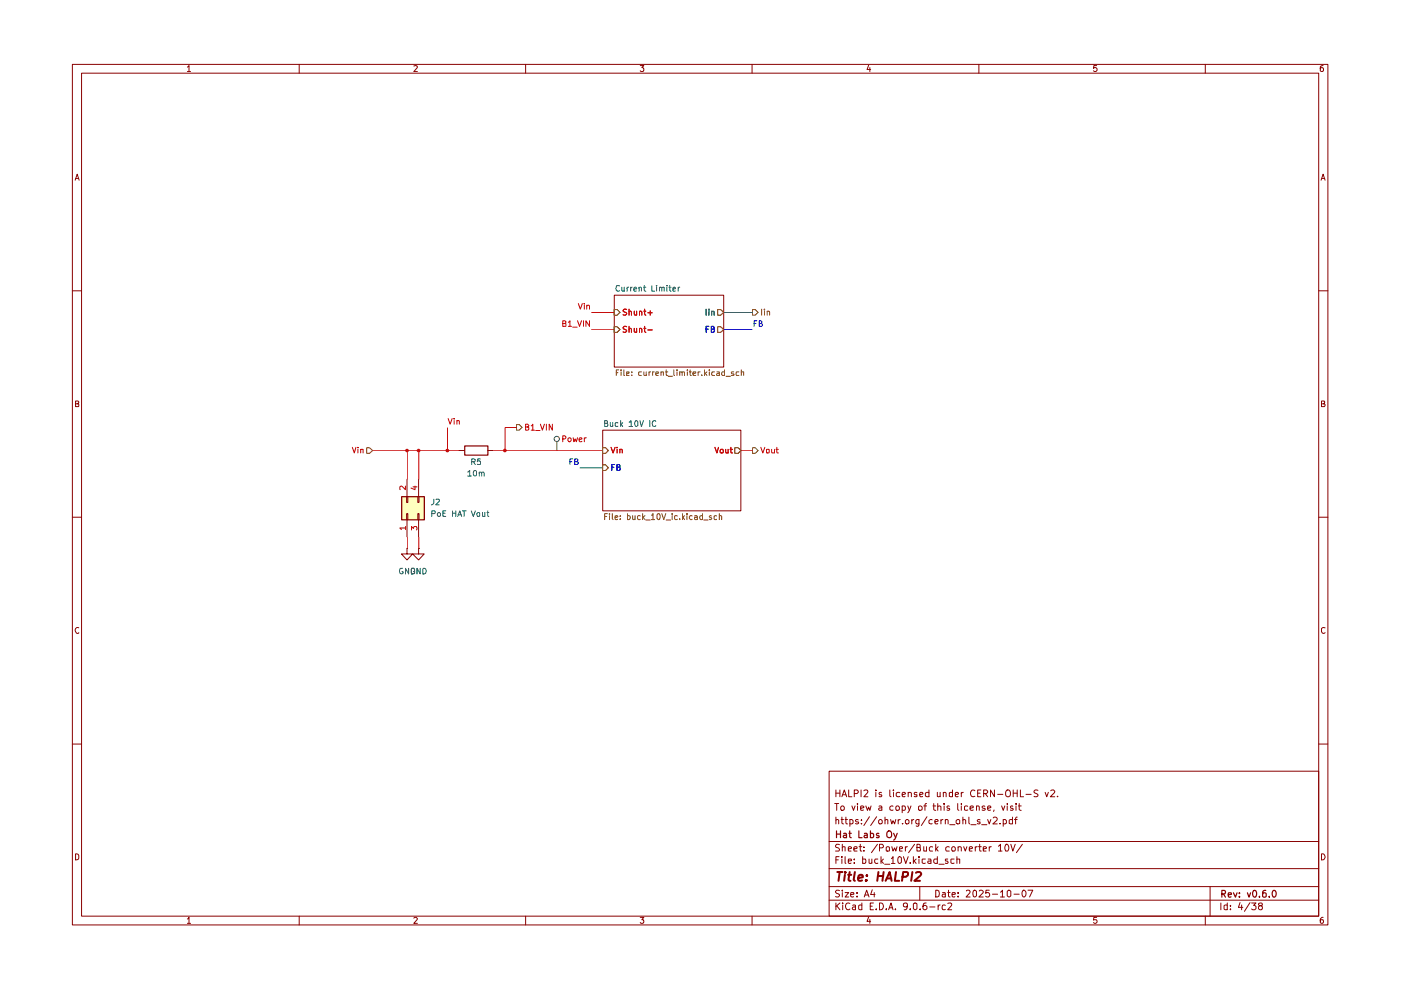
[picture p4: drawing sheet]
<svg xmlns="http://www.w3.org/2000/svg" width="297mm" height="210mm" viewBox="0 0 297 210" stroke-linecap="round" stroke-linejoin="round" font-family="sans-serif">
<g fill="none" stroke="#890000" stroke-width=".21">
<path d="M15.3 13.7h266.2v182.4h-266.2zM17.3 15.5h262.3v178.7h-262.3zM39.7 14.2l.4-.3v1.3M39.7 15.2h.7M63.4 13.7v1.8M87.7 14l.5-.1 .3 .3-.8 1h.8M111.4 13.7v1.8M135.7 13.9h.8l-.4 .4 .4 .3-.1 .5-.5 .1-.2-.2M159.4 13.7v1.8M184.2 13.8l-.4 1h.8M184.4 14.3v.9M207.5 13.7v1.8"/>
<path d="M232.5 13.9h-.6l-.1 .6 .5-.2 .3 .3v.3l-.3 .3-.5-.2M255.5 13.7v1.8M280.5 13.9l-.6 .3v.8l.3 .2 .3-.1v-.7l-.3-.1-.3 .3M15.9 38.2l.5-1.3 .4 1.3M16 37.9h.6M280.1 38.2l.4-1.3 .4 1.3M280.3 37.9h.6M15.3 61.7h2M279.6 61.7h1.9M16 85.6h.4l.3-.2-.2-.4h-.5v1.2h.6l.1-.5-.3-.1M280.2 85.6l.6-.1v-.5h-.6v1.2l.7-.1v-.3l-.3-.2M15.3 109.7h2"/>
<path d="M279.6 109.7h1.9M16.7 133.1a.58 .58 0 0 0-.8 .6 .58 .58 0 0 0 .8 .5v-.1M280.9 133.1a.46 .46 0 0 0-.7 .2v.7l.2 .2 .3 .1 .2-.2M15.3 157.8h2M279.6 157.8h1.9M175.8 163.5h103.8v30.7h-103.8zM175.8 178.4h103.8M177 170.4h.8M177.2 173.9l.2-.1 .4 .1v.8M177.2 167.5v1.4M177.2 173.2v1.5M177.2 168.2h.9"/>
<path d="M177.4 170.4v1.4M178 179.1l-.6-.1-.2 .2v.4l.5 .2 .3 .4-.2 .2h-.7M178.1 167.5v1.4M178.2 171.1l.3-.2h.3l.2 .2-.1 .6h-.6zM178.3 173.8h.5M178.5 173.2v1.3l.3 .2M178.5 168.9l.5-1.4 .5 1.4M178.6 179.7l.2-.2 .4 .1v.8M178.6 179v1.4M178.7 168.5h.6M179.2 173.8h.5M179.3 173.2v1.3l.4 .2"/>
<path d="M179.9 167.5v1.4h.7M180.2 173.8h.4l.3 .2-.1 .6h-.6M180.2 173.8v1.4M180.6 170.9l.4 .9 .3-.9M181.1 168.3h.6l.3-.3v-.3l-.3-.2h-.6v1.4M181.8 170.4v.1M181.8 170.9v.9M182 173.8h-.4l-.2 .2 .2 .3h.4l.1 .2-.3 .2-.4-.1M182.1 179.5h.6M182.4 179v1.3l.1 .1h.2M182.5 171.4l.7-.2-.1-.2h-.6v.7h.6M182.6 167.5v1.4"/>
<path d="M182.6 174.6v.1M182.6 173.8v.1M183.2 179.6v.1M183.2 167.7l.5-.2 .3 .2-.1 .4-.7 .8h.8M183.6 170.9l.3 .9 .3-.7 .2 .7 .3-.9M184.3 173.2l-1.1 1.8M185.7 167.5v.2M185.7 168v.9M185.9 173.2l-1.3 1.8M186 179l-1.2 1.8M186.3 174l.2-.2h.3l.2 .2v.6h-.6zM186.4 171l.4-.1 .2 .1v.8"/>
<path d="M186.5 179.8l.7-.1a.45 .45 0 0 0-.2-.7h-.5v1.4M186.9 168.1l-.4-.1-.1 .3 .1 .2h.4l.1 .3-.2 .1-.4-.1M187 171.2l-.7 .3 .2 .3 .5-.1M187.6 173.9l.3-.1h.3v.9M187.6 173.2v1.5M187.9 179.7l.3-.2 .4 .2-.1 .7h-.6zM188.7 167.5v1.3l.2 .1M188.8 173.8l.3 .9 .2-.7 .4 .7 .2-.9M189.1 179.5l.2 .9 .4-.6 .2 .6 .3-.9M189.3 171a.45 .45 0 0 0-.6 .1v.6h.6M189.4 167.5v.2M189.4 168v.9"/>
<path d="M190 171l.4-.1 .3 .2-.1 .6h-.6zM190.4 173.8v.9M190.8 168.1l-.4-.1-.4 .3 .1 .5h.7M190.9 173.8l-.5 .2M191.3 171l.4-.1 .3 .2-.1 .6h-.6M191.3 168.5l.7-.2-.2-.3h-.3l-.2 .2v.6l.2 .1 .4-.1M191.3 170.9v1.4M191.4 174.6v.1M192 179.5v.9M192.2 173.8h.3l.2 .2v.4l-.2 .3h-.3l-.2-.3v-.4zM192.4 179.5l-.4 .3M192.5 170.9l.3 .9"/>
<path d="M192.6 168.1l.4-.1 .2 .2v.7M192.6 168v.9M193.1 170.9l-.6 1.4M193.3 173.8v.9M193.7 173.8l-.4 .2M193.9 179l-1.3 1.8M194.4 179.7h.6l.1-.5-.7-.2v1.4h.7l.1-.4-.1-.2-.3-.1M194.4 168.1l-.4-.1-.2 .2 .2 .3h.4v.3h-.6M194.8 171a.45 .45 0 0 1 .7 .1l-.1 .6-.4 .1-.2-.1zM194.8 173.8v1.1l-.2 .3-.4-.1M194.8 173.8h-.4l-.2 .2v.6h.6M195 168.5l.7-.2-.2-.3h-.3l-.2 .2v.6l.2 .1 .4-.1"/>
<path d="M195.9 179.5v.9h.5M195.9 170.9h.5M196.4 170.4l-.3 .2v1.2M196.4 179.5v.9M196.5 173.2l-1.2 1.8M197 168.1l-.5-.1-.3 .3 .1 .5h.7M197 167.5v1.4M197.6 173.8a.45 .45 0 0 0-.6 .2v.6h.6M197.7 179.6l-.4-.1-.3 .3 .1 .6h.6M197.8 170.9h.6M198 170.4v1.2l.4 .2M198.2 174.3l.7-.2-.2-.3h-.3l-.2 .1v.6l.2 .2 .4-.1"/>
<path d="M198.4 179v1.4M198.5 179.9l.4 .5M198.7 168v.8h.6M198.8 171l.3-.1 .4 .1v.8M198.8 170.4v1.4M198.9 179.5l-.5 .6M199.3 168v.9M199.5 173.8v.9M199.9 173.8l-.4 .2M200 168.1l.4-.1 .2 .2v.7M200 168v.9M200.2 170.4v.1"/>
<path d="M200.2 170.9v.9M200.4 173.9l.2-.1 .4 .1v.8M200.4 173.8v.9M201.3 179.6a.52 .52 0 0 0-.8 .2l.2 .6h.6M201.3 171l-.4-.1-.1 .2 .1 .3h.4l.1 .2-.2 .2-.4-.1M201.4 174.9h1.1M201.8 179.8l.2-.3h.3l.2 .3v.6h-.5zM202 168.1h-.7v.7h.7M202 167.5v1.4M202.5 168.5l.7-.2-.1-.3h-.4l-.2 .2v.6l.2 .1 .4-.1M202.7 174a.45 .45 0 0 1 .8-.1v.7l-.3 .1-.4-.1zM203.1 170.4v1.2l.2 .2"/>
<path d="M203.1 179.7l.3-.2 .4 .2v.7M203.1 179.5v.9M203.8 170.4v.1M203.8 168v.9M203.8 170.9v.9M204.2 173.9l.1-.1 .4 .1v.8M204.2 173.2v1.5M204.2 168l-.4 .3M204.3 179.5l.4 .9 .3-.9M205.2 171l-.5-.1-.2 .1v.7h.7M205.4 173.2v1.3l.2 .2M205.7 171.4l.7-.2v-.2l-.5-.1-.2 .1v.6l.2 .2 .5-.1"/>
<path d="M205.8 174.9h1.1M206.7 167.7a.68 .68 0 0 0-1 .4 .68 .68 0 0 0 .7 .8l.3-.1M206.8 179.5v.9M207 171l.2-.1 .4 .1v.8M207 170.9v.9M207.2 179.5l-.4 .3M207.3 168.2h.5M207.5 179.5h.5M207.7 179v1.3l.1 .1h.2M207.8 173.8h-.3l-.3 .1 .1 .3 .5 .1v.3h-.6M208 167.5h-.7v1.4h.7M208.1 174.9h1.1"/>
<path d="M208.6 168.3h.5l.3-.3v-.3l-.3-.2h-.5v1.4M208.8 171l-.3-.1-.3 .2 .3 .3h.3l.1 .2-.3 .2-.4-.1M208.9 168.3l.5 .6M209.4 173.8l.3 .9 .4-.9M209.4 171.4l.7-.2-.2-.3h-.3l-.2 .1v.6l.2 .2 .4-.1M209.7 179.5v.9M210.2 179.5l-.5 .3M210.6 173.4l.2-.2h.3l.3 .5-.1 .2-.8 .8h.9M210.8 171.7l-.1 .4M210.8 167.5v1.4l-.8-1.4v1.4M211.5 168.4h1.1M211.7 179.4l.4-.4v1.4"/>
<path d="M212 174.6v.1M212.4 170.9l.3 .9 .3-.9M212.7 173.8h.4l.3 .2-.1 .6h-.6M212.7 173.8v1.4M213.2 179.1l.2-.1a.87 .87 0 0 1 .2 1.4h-.4l-.2-.5zM213.3 167.7l.3-.2h.3a.88 .88 0 0 1 .1 1.3l-.4 .1-.3-.1zM213.6 170.4v.1M213.6 170.9v.9M214.3 179l.4 1.4 .5-1.4M214.7 173.8h-.5l-.2 .1v.7h.7M214.7 173.2v1.5M214.7 171l-.3-.1-.2 .2 .2 .3h.3l.1 .2-.1 .2-.5-.1"/>
<path d="M214.8 168.2h.9M214.8 167.5v1.4M215.1 173.8h.6M215.4 170.4v.1M215.4 170.9v.9M215.7 173.2l-.4 .3v1.2M215.7 167.5v1.4M215.9 170.9h.6M216.1 170.4v1.2l.4 .2M216.3 167.5v1.4h.7M216.8 179l-1.3 1.8M217.5 168.4h1.1"/>
<path d="M220.1 167.6l-.6-.1-.3 .2 .1 .4 .8 .4-.1 .3h-.8M221.6 168l.3 .9 .4-.9M222.8 167.7l.6-.2 .2 .4-.9 1h.9M224.2 168.8v.1M16 181a.52 .52 0 0 1 .7 .4v.6a.52 .52 0 0 1-.7 .3zM39.7 194.8l.4-.3v1.3M39.7 195.8h.7M63.4 194.2v1.9M87.7 194.7l.5-.2 .3 .3-.8 1h.8M111.4 194.2v1.9M135.7 194.5h.8l-.4 .5h.3v.7l-.5 .1-.2-.2M159.4 194.2v1.9"/>
<path d="M175.8 190.9h103.8M175.8 188h103.8M175.8 184.2h103.8M177.2 191.5v1.4M177.2 182.3h.5M177.4 192l.7 .9M177.9 181.6h-.7v1.5M178 188.8l-.6-.1-.3 .3 .3 .4 .5 .2 .1 .3-.3 .3-.6-.1M178.1 191.5l-.9 .7M178.5 181.6v.2M178.5 182.1v1M178.6 188.7v.2"/>
<path d="M178.6 189.3v.9M178.7 191.5h.1M178.7 191.9v1M179.2 189.3h.7l-.7 .9h.7M179.2 181.6v1.4l.1 .1M179.9 182.6l.6-.1-.1-.4h-.5v.2v.6l.1 .2 .4-.1M179.9 180l.6-.1-.1-.3-.4-.1-.1 .2v.7h.5M180.2 191.5a.67 .67 0 0 0-.9 .6 .67 .67 0 0 0 .8 .7l.1-.1M180.4 189.7l.6-.1v-.3h-.6v.1v.6l.2 .2 .4-.1M180.8 192h.6v.9M181 180l.7-.1v-.3l-.4-.1-.3 .2 .1 .7h.6M181.1 182.9v.2"/>
<path d="M181.1 182.1v.2M181.4 192.2l-.6 .2-.1 .2 .3 .3 .4-.1M181.7 190v.2M181.7 189.3v.1M182.7 192l-.4-.1-.2 .1v.7l.2 .2 .4-.1M182.7 191.5v1.4M182.9 182.1h.6l.1 .3-.1 .6h-.6M182.9 181.6v1.5M183.2 180.4h.1M183.2 190.2l.5-1.5 .6 1.5M183.4 189.8h.7M184.2 194.4l-.4 .9h.8"/>
<path d="M184.3 182.1v.9l.3 .1 .2-.2M184.4 194.9v.9M184.5 192.1h.4M184.8 182.1v1M184.9 188.7l-.3 1h.9M185.2 191.5h-.7v1.4h.7M185.4 189.3v.9M185.8 192.7v.2M186.1 182.1h-.5l-.2 .3v.4l.3 .3 .4-.1M186.5 191.5a.73 .73 0 0 1 .8 .7 .73 .73 0 0 1-.8 .7zM186.8 181.6v1.5M186.9 182.6l.4 .5"/>
<path d="M187.3 182.1l-.5 .5M187.6 183.2h1.1M187.9 192.7v.2M188.4 192.9l.5-1.4 .4 1.4M188.6 192.5h.7M189 182.1l.3-.5v1.5M189 183.1h.8M189.8 192.7v.2M190.4 181.8l.4-.2 .3 .3v.9l-.3 .3a.82 .82 0 0 1-.4-1.3zM190.7 180l.7-.1-.1-.3-.4-.1-.2 .2 .1 .7h.5M191.5 181.6l.5 1.5 .6-1.5M192.4 192l-.3 .3-.5-.1-.1-.2 .1-.5h.5a.84 .84 0 0 1 .3 .8 .84 .84 0 0 1-.7 .6"/>
<path d="M193 192.7v.2M193 182.9v.2M193.7 181.6v1.5M193.7 191.5h.4l.3 .2v.9l-.3 .3-.4-.3zM193.8 182.6l.4 .5M194.2 182.1l-.5 .5M194.8 181.6v.2M194.8 182.1v1M195 188v2.9M195.1 192.7v.2M196.2 182.1l-.7 .1v.7l.3 .2 .4-.1M196.4 191.5h-.5a.99 .99 0 0 0 0 1.4l.6-.3v-.4l-.3-.2h-.3l-.2 .2"/>
<path d="M196.8 182.1h.5l.1 1M197.1 192.3h1.1M197.4 182.5l-.6 .1-.1 .1 .3 .4 .4-.1M198.4 188.7l.7 .2v1.1l-.4 .2h-.3zM198.7 182.1h-.6l-.1 .7a.52 .52 0 0 0 .7 .2M198.7 181.6v1.5M198.9 191.9v1M199.1 183.2h1.1M199.3 191.9l-.4 .3M199.8 189.3h.5l.1 .9M200.4 189.6h-.5l-.2 .2 .2 .4 .5-.1M200.4 192l-.4-.1-.3 .3 .1 .6h.6"/>
<path d="M200.9 191.5h.6l.3 .2-.1 .3-.8 .9h.9M200.9 182.1h-.4l-.1 .3 .1 .2h.4l.1 .3-.1 .2-.5-.1M200.9 189.3h.5M201.1 188.7v1.3l.3 .2M201.9 189.7l.6-.1v-.3h-.5l-.1 .1v.6l.1 .2 .5-.1M202.3 182.1l-.7 .1v.7l.3 .2 .4-.1M202.9 182.2l.6-.1v1M202.9 181.6v1.5M203.1 190v.2M203.1 189.3v.1M204.9 188.9l.2-.2h.3l.3 .5-.9 1h.9M205.5 180l.7-.1-.2-.4h-.3l-.2 .2v.6l.1 .1h.5"/>
<path d="M206.4 188.9l.3-.2 .3 .3v.9l-.3 .3a.82 .82 0 0 1-.3-1.3zM207.5 194.2v1.9M207.6 188.9l.2-.2h.3l.4 .5-1 1h1M208.5 180l.6-.1v-.3h-.6v.8h.6M209.7 188.7h-.6l-.1 .7 .6-.1 .2 .3v.3l-.2 .3-.6-.2M210.4 189.6h1.1M211.7 180.4h.7M212.1 189.2l.4-.5v1.5M212.1 190.2h.9M213.6 189l.3-.3 .4 .3v.9l-.3 .3-.4-.3zM215 189.6h1.1M216.9 188.8l.1-.1a.75 .75 0 0 1 .6 .8 .75 .75 0 0 1-.6 .7 1.01 1.01 0 0 1-.1-1.4z"/>
<path d="M218 188.7h1l-.7 1.5M232.5 194.5h-.6l-.1 .6 .6-.1 .2 .5-.3 .3-.5-.2M255.5 194.2v1.9M256.6 188v6.2M258.8 191.5v1.4M260.2 192l-.4-.1-.3 .1v.7l.3 .2 .4-.1M260.2 191.5v1.4M260.9 192.7v.2M260.9 192v.1M262.9 191.4l-.3 1h.9M263.2 191.9v1M265 191.4l-1.2 1.8"/>
<path d="M265.4 191.5h.9l-.5 .5h.2l.3 .2v.4l-.3 .3-.6-.2M267.1 192l-.3-.2a.43 .43 0 0 1 .4-.4 .43 .43 0 0 1 .5 .4l-.1 .2-.6 .1-.2 .2v.3a.46 .46 0 0 0 .4 .3 .46 .46 0 0 0 .5-.3v-.3l-.3-.3M280.2 181a.65 .65 0 0 1 .7 .7 .65 .65 0 0 1-.7 .6zM280.5 194.5h-.2l-.4 .3 .1 .9a.43 .43 0 0 0 .6-.1 .43 .43 0 0 0-.1-.6h-.5l-.1 .3"/>
</g>
<g fill="none" stroke="#890000" stroke-width=".25">
<path d="M177.4 176.2v1.4M177.4 176.8h.8M178.2 176.2v1.4M178.9 176.8l.4-.1 .2 .1v.8M179.5 177l-.7 .3 .2 .3 .5-.1M180 176.7h.5M180.1 176.2v1.2l.4 .2M182.1 176.2v1.4h.7M183.3 176.8l.4-.1 .2 .1v.8M183.9 177l-.7 .3 .2 .3 .5-.1M184.6 176.8l.4-.1 .2 .2-.1 .6h-.5M184.6 176.2v1.4"/>
<path d="M186.3 176.8l-.3-.1-.2 .2 .2 .3h.3l.1 .2-.2 .2-.4-.1M188.1 176.4l.6-.2a.88 .88 0 0 1 .1 1.3l-.4 .1-.3-.2zM189.5 176.7l.4 .9M190.2 176.7l-.5 1.2-.2 .2M259.1 189.5h.6v-.6l-.6-.1v1.4M259.4 189.5l.4 .7M260.4 189.7l.7-.1-.1-.3h-.5l-.1 .2 .1 .6h.5M261.5 189.3l.4 .9 .4-.9M262.8 190.1v.1M262.8 189.3v.2M264.5 189.3l.3 .9 .4-.9M265.7 188.9l.2-.1a.76 .76 0 0 1 .5 .7 .76 .76 0 0 1-.5 .7 1.01 1.01 0 0 1-.2-1.3z"/>
<path d="M267 190.1v.1M268.4 188.8h-.4l-.3 .3v1l.2 .1 .6-.1-.1-.7-.5-.1-.2 .3M269.1 190.1v.1M269.9 188.9l.2-.1a.73 .73 0 0 1 .6 .7 .73 .73 0 0 1-.6 .7l-.4-.6z"/>
</g>
<g fill="none" stroke="#890000" stroke-width=".42">
<path d="M177.5 184.9h1.1M178 184.9l-.2 1.9M179.1 185.5l-.1 1.3M179.2 184.9v.2M179.8 185.5h.7M180.1 184.9l-.2 1.6 .4 .3M181.2 184.9l-.2 1.6 .2 .3M182 186.2l.9-.2v-.4a.6 .6 0 0 0-.9 .1v1h.8M183.7 186.6l.1 .1h-.3l.2-.1-.1 .2M183.8 185.6v.1M186.2 185.7h1.1M186.2 184.9l-.2 1.9"/>
<path d="M187.3 184.9l-.2 1.9M187.8 186.8l.8-1.9 .4 1.9M188 186.2h1M190 184.9l-.3 1.9h.9M191.3 185.9h.8l.3-.2 .1-.6-.2-.2h-.8l-.3 1.9M193.4 184.9l-.2 1.9M194.2 185.1l.8-.2 .2 .2 .1 .3-1.4 1.4h1.2"/>
</g>
<path d="M152.2 65.6h.6l.6 .6-.6 .6h-.6z" fill="#fff"/>
<path d="M152.2 65.6h.6l.6 .6-.6 .6h-.6z" fill="none" stroke="#735600" stroke-width=".21"/>
<path d="M149.7 65.6v1.2M150.3 65.6v.1M150.3 66v.8M150.9 66.1h.5v.7M150.9 66v.8" fill="none" stroke="#006465" stroke-width=".21"/>
<path d="M130.2 69.3h.6l.6 .6-.6 .6h-.6z" fill="#fff"/>
<path d="M130.2 69.3h.6l.6 .6-.6 .6h-.6z" fill="none" stroke="#735600" stroke-width=".21"/>
<path d="M132.9 69.3l-.5-.1-.3 .2 .2 .4 .6 .3-.3 .4-.5-.1M133.4 69.8l.1-.2 .4 .2v.7M133.4 69.2v1.3M134.5 69.6v.7l.1 .2 .4-.2M135 69.6v.9M135.6 69.8l.1-.2 .4 .2v.7M135.6 69.6v.9M136.5 69.6h.4M136.7 69.2v1.1l.2 .2M137.4 70h.9" fill="none" stroke="#ca0000" stroke-width=".21"/>
<path d="M130.2 65.6h.6l.6 .6-.6 .6h-.6z" fill="#fff"/>
<path d="M130.2 65.6h.6l.6 .6-.6 .6h-.6z" fill="none" stroke="#735600" stroke-width=".21"/>
<path d="M132.9 65.6h-.5l-.3 .2 .1 .3 .7 .3-.3 .4-.5-.1M133.4 66.1l.3-.1 .2 .1v.7M133.4 65.6v1.2M134.5 66l.1 .7 .2 .1 .2-.1M135 66v.8M135.6 66.1l.3-.1 .2 .1v.7M135.6 66v.8M136.5 66h.4M136.7 65.6v1l.2 .2M137.4 66.3h.9M137.9 65.9v.9" fill="none" stroke="#ca0000" stroke-width=".21"/>
<path d="M152.2 69.3h.6l.6 .6-.6 .6h-.6z" fill="#fff"/>
<path d="M152.2 69.3h.6l.6 .6-.6 .6h-.6z" fill="none" stroke="#735600" stroke-width=".21"/>
<path d="M149.7 69.8h.4M150.3 69.2h-.6v1.3M150.8 69.8l.6-.1v-.3l-.2-.2h-.4v1.3l.6-.1 .1-.4-.3-.2" fill="none" stroke="#0400c6" stroke-width=".21"/>
<g fill="#fff">
<path d="M130.2 62.6h23.2v15.2h-23.2z"/>
<path d="M155.8 94.9h.7l.6 .6-.6 .6h-.7z"/>
</g>
<path d="M155.8 94.9h.7l.6 .6-.6 .6h-.7z" fill="none" stroke="#735600" stroke-width=".21"/>
<path d="M151.6 94.8l.4 1.2 .3-1.2M152.8 95.4l.5-.1v.7h-.5l-.1-.1zM153.9 95.3v.7l.5-.1M154.4 95.3v.7M154.8 95.3h.5M155 94.8v1.1v.1h.3" fill="none" stroke="#ca0000" stroke-width=".21"/>
<path d="M127.8 98.6h.6l.6 .6-.6 .6h-.6z" fill="#fff"/>
<path d="M127.8 98.6h.6l.6 .6-.6 .6h-.6z" fill="none" stroke="#735600" stroke-width=".21"/>
<path d="M129.7 99.1h.5M130.3 98.5h-.6v1.3M130.8 99.1l.6-.1v-.3l-.6-.2v1.3h.5l.2-.5-.3-.2" fill="none" stroke="#0400c6" stroke-width=".21"/>
<path d="M127.8 94.9h.6l.6 .6-.6 .6h-.6z" fill="#fff"/>
<path d="M127.8 94.9h.6l.6 .6-.6 .6h-.6z" fill="none" stroke="#735600" stroke-width=".21"/>
<path d="M129.6 94.8l.4 1.2 .4-1.2M130.8 94.8v.1M130.8 95.3v.7M131.4 95.4l.4-.1 .1 .7M131.4 95.3v.7" fill="none" stroke="#ca0000" stroke-width=".21"/>
<path d="M127.8 91.2h29.3v17.1h-29.3z" fill="#fff"/>
<path d="M85.1 105.3h4.8v4.9h-4.8z" fill="#ffffbf"/>
<path d="M152.2 65.6h.6l.6 .6-.6 .6h-.6z" fill="#fff"/>
<path d="M152.2 65.6h.6l.6 .6-.6 .6h-.6z" fill="none" stroke="#735600" stroke-width=".21"/>
<path d="M149.7 65.6v1.2M150.3 65.6v.1M150.3 66v.8M150.9 66.1h.5v.7M150.9 66v.8" fill="none" stroke="#006465" stroke-width=".21"/>
<path d="M130.2 69.3h.6l.6 .6-.6 .6h-.6z" fill="#fff"/>
<path d="M130.2 69.3h.6l.6 .6-.6 .6h-.6z" fill="none" stroke="#735600" stroke-width=".21"/>
<path d="M132.9 69.3l-.5-.1-.3 .2 .2 .4 .6 .3-.3 .4-.5-.1M133.4 69.8l.1-.2 .4 .2v.7M133.4 69.2v1.3M134.5 69.6v.7l.1 .2 .4-.2M135 69.6v.9M135.6 69.8l.1-.2 .4 .2v.7M135.6 69.6v.9M136.5 69.6h.4M136.7 69.2v1.1l.2 .2M137.4 70h.9" fill="none" stroke="#ca0000" stroke-width=".21"/>
<path d="M130.2 65.6h.6l.6 .6-.6 .6h-.6z" fill="#fff"/>
<path d="M130.2 65.6h.6l.6 .6-.6 .6h-.6z" fill="none" stroke="#735600" stroke-width=".21"/>
<path d="M132.9 65.6h-.5l-.3 .2 .1 .3 .7 .3-.3 .4-.5-.1M133.4 66.1l.3-.1 .2 .1v.7M133.4 65.6v1.2M134.5 66l.1 .7 .2 .1 .2-.1M135 66v.8M135.6 66.1l.3-.1 .2 .1v.7M135.6 66v.8M136.5 66h.4M136.7 65.6v1l.2 .2M137.4 66.3h.9M137.9 65.9v.9" fill="none" stroke="#ca0000" stroke-width=".21"/>
<path d="M152.2 69.3h.6l.6 .6-.6 .6h-.6z" fill="#fff"/>
<path d="M152.2 69.3h.6l.6 .6-.6 .6h-.6z" fill="none" stroke="#735600" stroke-width=".21"/>
<path d="M149.7 69.8h.4M150.3 69.2h-.6v1.3M150.8 69.8l.6-.1v-.3l-.2-.2h-.4v1.3l.6-.1 .1-.4-.3-.2" fill="none" stroke="#0400c6" stroke-width=".21"/>
<path d="M130.2 62.6h23.2v15.2h-23.2z" fill="none" stroke="#890000" stroke-width=".21"/>
<path d="M155.8 94.9h.7l.6 .6-.6 .6h-.7z" fill="#fff"/>
<path d="M155.8 94.9h.7l.6 .6-.6 .6h-.7z" fill="none" stroke="#735600" stroke-width=".21"/>
<path d="M151.6 94.8l.4 1.2 .3-1.2M152.8 95.4l.5-.1v.7h-.5l-.1-.1zM153.9 95.3v.7l.5-.1M154.4 95.3v.7M154.8 95.3h.5M155 94.8v1.1v.1h.3" fill="none" stroke="#ca0000" stroke-width=".21"/>
<path d="M127.8 98.6h.6l.6 .6-.6 .6h-.6z" fill="#fff"/>
<path d="M127.8 98.6h.6l.6 .6-.6 .6h-.6z" fill="none" stroke="#735600" stroke-width=".21"/>
<path d="M129.7 99.1h.5M130.3 98.5h-.6v1.3M130.8 99.1l.6-.1v-.3l-.6-.2v1.3h.5l.2-.5-.3-.2" fill="none" stroke="#0400c6" stroke-width=".21"/>
<path d="M127.8 94.9h.6l.6 .6-.6 .6h-.6z" fill="#fff"/>
<path d="M127.8 94.9h.6l.6 .6-.6 .6h-.6z" fill="none" stroke="#735600" stroke-width=".21"/>
<path d="M129.6 94.8l.4 1.2 .4-1.2M130.8 94.8v.1M130.8 95.3v.7M131.4 95.4l.4-.1 .1 .7M131.4 95.3v.7" fill="none" stroke="#ca0000" stroke-width=".21"/>
<path d="M127.8 91.2h29.3v17.1h-29.3z" fill="none" stroke="#890000" stroke-width=".21"/>
<path d="M77.7 94.9h.6l.7 .6-.7 .6h-.6z" fill="#fff"/>
<path d="M77.7 94.9h.6l.7 .6-.7 .6h-.6z" fill="none" stroke="#735600" stroke-width=".21"/>
<g fill="none" stroke="#ca0000" stroke-width=".21">
<path d="M119.3 68.6h.4l.3-.3-.1-.2-.6-.1v1.2h.6l.1-.5-.3-.1M120.5 68.3l.3-.3v1.2M120.5 69.2h.7M121.4 69.4h1M122.4 68l.5 1.2 .4-1.2M122.6 64.4l.4 1.2 .5-1.2M123.7 68v1.2M123.9 64.4v.1M123.9 64.7v.9M124.4 64.9l.3-.2 .3 .2v.7M124.4 64.7v.9M125 68v1.2l-.8-1.2v1.2"/>
<path d="M74.7 94.8l.4 1.2 .4-1.2M75.9 94.8v.1M75.9 95.3v.7M76.5 95.4l.5-.1v.7M76.5 95.3v.7M95 88.8l.4 1.1 .5-1.1M96.3 88.8h.1M96.3 89.2v.7M96.9 89.3l.4-.1 .1 .7M96.9 89.2v.7"/>
</g>
<path d="M98.5 94.6h4.9v1.9h-4.9zM85.2 105.3h4.8v4.9h-4.8z" fill="none" stroke="#890000" stroke-width=".25"/>
<g fill="none" stroke="#890000" stroke-width=".21">
<path d="M97.3 95.5h1.2M103.4 95.5h1.2M86.2 108.9h.3v1.3h-.3zM86.2 105.3h.3v1.2h-.3zM86.3 116.3v1.2h1.2l-1.2 1.2-1.2-1.2h1.2M86.3 116.3h.1M86.3 101.6v3.7M86.3 110.2v3.6M88.6 108.9h.2v1.3h-.2zM88.6 105.3h.2v1.2h-.2zM88.8 116.3v1.2h1.1l-1.1 1.2-1.3-1.2h1.3M88.8 116.3h.1"/>
<path d="M88.8 101.6v3.7M88.8 110.2v3.6"/>
</g>
<path d="M86 112h-1.2l.3 .3M86 103.1v.7l-.9-.7-.3 .1 .1 .6M86 111.6v.7M87.2 112.4v-.8l.5 .4v-.3h.6v.7M87.6 103.2h.8M88 103.1v.7l-.9-.3" fill="none" stroke="#b00000" stroke-width=".21"/>
<path d="M159.9 68.6h.4M160.5 68h-.6v1.2M161 68.6l.5-.1v-.4l-.5-.1v1.2h.5l.1-.4-.3-.2" fill="none" stroke="#0400c6" stroke-width=".21"/>
<path d="M159.5 94.9h.6l.6 .6-.6 .6h-.6z" fill="#fff"/>
<path d="M159.5 94.9h.6l.6 .6-.6 .6h-.6z" fill="none" stroke="#735600" stroke-width=".21"/>
<path d="M161.3 94.8l.4 1.2 .5-1.2M162.5 95.4h.6l-.1 .6-.5-.1zM163.6 95.3l.1 .7 .5-.1M164.2 95.3v.7M164.5 95.3h.5M164.7 94.8v1.1l.1 .1h.2" fill="none" stroke="#ca0000" stroke-width=".21"/>
<path d="M159.5 65.6h.6l.6 .6-.6 .6h-.6z" fill="#fff"/>
<path d="M159.5 65.6h.6l.6 .6-.6 .6h-.6zM161.5 65.6v1.2M162.1 65.6v.1M162.1 66v.8M162.7 66.1l.3-.1 .2 .1v.7M162.7 66v.8" fill="none" stroke="#735600" stroke-width=".21"/>
<path d="M120.8 97.9h.5M121.4 97.3h-.6v1.2M121.9 97.9h.4l.2-.3-.1-.3h-.5v1.2l.6-.1 .1-.3-.3-.2" fill="none" stroke="#0400c6" stroke-width=".21"/>
<path d="M109.5 90h.6l.6 .6-.6 .6h-.6z" fill="#fff"/>
<g fill="none" stroke="#735600" stroke-width=".21">
<path d="M130.7 79h.3M131.2 78.4h-.5v1.2M131.7 78.4v.1M131.7 78.8v.8M132.3 78.4v1.2h.1M132.9 79.3l.5-.2v-.3h-.5v.8h.5M134 79.5v.1M134 78.8v.2M136 78.8h-.5l-.1 .2 .1 .6h.5M136.5 78.8l.1 .8 .4-.1M137 78.8v.8M137.6 78.8v.8"/>
<path d="M137.9 78.8h-.2l-.1 .2M138.4 78.8v.8M138.7 78.8h-.2l-.1 .2M139 79.3l.6-.2v-.3h-.5l-.1 .2 .1 .6h.5M140.1 78.9l.6-.1v.8M140.1 78.8v.8M141.1 78.8h.5M141.2 78.4v1l.1 .2h.3M141.7 79.8h.9M142.9 78.4v1l.1 .2M143.5 78.4v.1M143.5 78.8v.8"/>
<path d="M144.1 78.9l.4-.1 .1 .8M144.1 78.8v.8M144.6 79l.1-.2h.4v.8M145.7 78.4v.1M145.7 78.8v.8M146.2 78.8h.4M146.3 78.4v1l.3 .2M146.9 79.3l.6-.2v-.3h-.5l-.1 .2 .1 .6h.5M148 78.8v.8M148.4 78.8l-.4 .2M148.8 79.5v.1M149.4 78.4v1.2"/>
<path d="M149.5 79.2l.4 .4M149.9 78.8l-.5 .5M150.4 78.4v.1M150.4 78.8v.8M151.5 78.8h-.5l-.1 .2 .1 .6h.5M152 78.8h.5v.8h-.5l-.1-.2 .6-.3M153.6 78.4v1.2h-.4l-.2-.2v-.4l.2-.2h.4M153.9 79.8h1M155.6 78.8h-.5l-.1 .2 .2 .3h.4v.3h-.6M156.7 78.8h-.6v.2v.6h.6M157.2 78.9l.5-.1v.8M157.2 78.4v1.2"/>
<path d="M109.5 90h.6l.6 .6-.6 .6h-.6zM128.2 109.5h.4M128.8 108.9h-.6v1.3M129.2 108.9v.2M129.2 109.3v.9M129.8 108.9v1.1l.2 .2M130.4 109.7l.6-.1-.2-.3-.4 .1v.7h.5M131.5 110v.2M131.5 109.4v.1M133 109.4l.4-.1 .2 .3v.3l-.2 .3-.4-.1M133 108.9v1.3M134.1 109.3v.8l.4 .1 .1-.2"/>
<path d="M134.6 109.3v.9M135.7 109.4l-.3-.1-.3 .3 .1 .5h.5M136.2 108.9v1.3M136.3 109.7l.5 .5M136.8 109.3l-.6 .4M136.9 110.3h1M138.1 109.2l.4-.3v1.3M138.1 110.2h.7M139.6 108.9a.68 .68 0 0 1 .4 .6 .68 .68 0 0 1-.4 .7l-.3-.3v-.7zM140.3 108.9l.4 1.3 .5-1.3M141.2 110.3h1M142.5 108.9v.2"/>
<path d="M142.5 109.3v.9M143.6 109.4h-.6v.6l.2 .2 .4-.1M144.1 110v.2M144.7 108.9v1.3M144.8 109.7l.3 .5M145.1 109.3l-.4 .4M145.6 108.9v.2M145.6 109.3v.9M146.7 109.4l-.3-.1-.2 .3v.3l.2 .3 .3-.1M147.3 109.4l.4-.1 .1 .2v.7M147.8 109.6l-.5 .1v.4h.5M148.9 109.4a.36 .36 0 0 0-.5 .2v.5h.5"/>
<path d="M148.9 108.9v1.3M149.2 110.3h.9M150.8 109.4l-.2-.1-.2 .3 .4 .1 .1 .3-.2 .2-.3-.1M151.9 109.4h-.5v.6l.2 .2 .3-.1M152.5 109.4l.3-.1 .2 .2v.7M152.5 108.9v1.3"/>
</g>
<g fill="none" stroke="#ca0000" stroke-width=".21">
<path d="M125.4 69.9h4.9M125.4 66.3h4.9M79.1 95.6h18.2M86.3 95.6v6.1M88.8 95.6v6.1M94.9 90.7v4.9M104.6 95.6h23.2M109.5 90.7h-2.4v4.9M111.4 90.5h.6l.1-.3-.2-.3h-.5v1.3h.6l.1-.2v-.3l-.2-.2M112.6 90.3l.4-.4v1.3M112.6 91.2h.7M113.6 91.3h.9"/>
<path d="M114.6 89.9l.4 1.3 .4-1.3M115.8 89.9v1.3M117.1 89.9v1.3l-.7-1.3v1.3M157.1 95.6h2.5M86.3 113.9v2.4M88.8 113.9v2.4"/>
</g>
<g fill="none" stroke="#474747" stroke-width=".21">
<path d="M118 93.6v1.9"/>
<circle cx="118" cy="93.1" r=".55"/>
</g>
<path d="M153.5 69.9h6.1M122.9 99.2h4.9" fill="none" stroke="#0400c6" stroke-width=".21"/>
<path d="M153.5 66.3h6.1" fill="none" stroke="#009600" stroke-width=".21"/>
<g fill="none" stroke="#006465" stroke-width=".21">
<path d="M131.3 60.6h-.5a.61 .61 0 0 0-.2 .7 .61 .61 0 0 0 .7 .4M131.8 60.9v.7l.2 .1h.4M132.4 60.9v.8M132.9 60.9v.8M133.3 60.9l-.4 .3M133.7 60.9v.8M134 60.9l-.3 .3M134.4 61.3l.6-.1-.2-.3-.4 .2v.5l.2 .1h.3M135.5 61.1l.2-.2 .3 .1v.7M135.5 60.9v.8M136.4 60.9h.5M136.6 60.6v1l.3 .1"/>
<path d="M138.2 60.6v1.1h.6M139.2 60.6h.1M139.2 60.9v.8M139.8 61.1l.2-.2 .3 .2v.6M139.8 60.9v.8M140.3 61.1l.2-.2 .3 .1v.7M141.4 60.6h.1M141.4 60.9v.8M141.8 60.9h.5M142 60.6v1l.3 .1M142.7 61.3l.5-.1v-.2h-.5v.7h.5M143.8 60.9v.8"/>
<path d="M144.1 60.9l-.3 .3M128.2 89.8l.6-.1v-.4l-.2-.1h-.4v1.2h.6l.1-.4-.3-.2M129.4 89.6v.7l.2 .1 .3-.1M129.9 89.6v.8M131 89.7l-.3-.1-.3 .3v.3l.3 .2h.3M131.6 89.2v1.2M131.7 89.9l.3 .5M132 89.6l-.4 .5M133.4 89.5l.4-.3v1.2M133.4 90.4h.7M134.7 89.3l.3-.1 .2 .2v.8l-.2 .2a.71 .71 0 0 1-.3-1.1zM135.7 89.2l.3 1.2 .4-1.2"/>
<path d="M137.8 89.2v1.2M139 89.3l-.2-.1a.65 .65 0 0 0-.5 .6 .65 .65 0 0 0 .5 .6l.2-.1"/>
</g>
<path d="M152.2 65.6h.6l.6 .6-.6 .6h-.6z" fill="#fff"/>
<path d="M152.2 65.6h.6l.6 .6-.6 .6h-.6z" fill="none" stroke="#735600" stroke-width=".21"/>
<path d="M149.7 65.6v1.2M150.3 65.6v.1M150.3 66v.8M150.9 66.1h.5v.7M150.9 66v.8" fill="none" stroke="#006465" stroke-width=".21"/>
<path d="M130.2 69.3h.6l.6 .6-.6 .6h-.6z" fill="#fff"/>
<path d="M130.2 69.3h.6l.6 .6-.6 .6h-.6z" fill="none" stroke="#735600" stroke-width=".21"/>
<path d="M132.9 69.3l-.5-.1-.3 .2 .2 .4 .6 .3-.3 .4-.5-.1M133.4 69.8l.1-.2 .4 .2v.7M133.4 69.2v1.3M134.5 69.6v.7l.1 .2 .4-.2M135 69.6v.9M135.6 69.8l.1-.2 .4 .2v.7M135.6 69.6v.9M136.5 69.6h.4M136.7 69.2v1.1l.2 .2M137.4 70h.9" fill="none" stroke="#ca0000" stroke-width=".21"/>
<path d="M130.2 65.6h.6l.6 .6-.6 .6h-.6z" fill="#fff"/>
<path d="M130.2 65.6h.6l.6 .6-.6 .6h-.6z" fill="none" stroke="#735600" stroke-width=".21"/>
<path d="M132.9 65.6h-.5l-.3 .2 .1 .3 .7 .3-.3 .4-.5-.1M133.4 66.1l.3-.1 .2 .1v.7M133.4 65.6v1.2M134.5 66l.1 .7 .2 .1 .2-.1M135 66v.8M135.6 66.1l.3-.1 .2 .1v.7M135.6 66v.8M136.5 66h.4M136.7 65.6v1l.2 .2M137.4 66.3h.9M137.9 65.9v.9" fill="none" stroke="#ca0000" stroke-width=".21"/>
<path d="M152.2 69.3h.6l.6 .6-.6 .6h-.6z" fill="#fff"/>
<path d="M152.2 69.3h.6l.6 .6-.6 .6h-.6z" fill="none" stroke="#735600" stroke-width=".21"/>
<path d="M149.7 69.8h.4M150.3 69.2h-.6v1.3M150.8 69.8l.6-.1v-.3l-.2-.2h-.4v1.3l.6-.1 .1-.4-.3-.2" fill="none" stroke="#0400c6" stroke-width=".21"/>
<path d="M155.8 94.9h.7l.6 .6-.6 .6h-.7z" fill="#fff"/>
<path d="M155.8 94.9h.7l.6 .6-.6 .6h-.7z" fill="none" stroke="#735600" stroke-width=".21"/>
<path d="M151.6 94.8l.4 1.2 .3-1.2M152.8 95.4l.5-.1v.7h-.5l-.1-.1zM153.9 95.3v.7l.5-.1M154.4 95.3v.7M154.8 95.3h.5M155 94.8v1.1v.1h.3" fill="none" stroke="#ca0000" stroke-width=".21"/>
<path d="M127.8 98.6h.6l.6 .6-.6 .6h-.6z" fill="#fff"/>
<path d="M127.8 98.6h.6l.6 .6-.6 .6h-.6z" fill="none" stroke="#735600" stroke-width=".21"/>
<path d="M129.7 99.1h.5M130.3 98.5h-.6v1.3M130.8 99.1l.6-.1v-.3l-.6-.2v1.3h.5l.2-.5-.3-.2" fill="none" stroke="#0400c6" stroke-width=".21"/>
<path d="M127.8 94.9h.6l.6 .6-.6 .6h-.6z" fill="#fff"/>
<path d="M127.8 94.9h.6l.6 .6-.6 .6h-.6z" fill="none" stroke="#735600" stroke-width=".21"/>
<path d="M129.6 94.8l.4 1.2 .4-1.2M130.8 94.8v.1M130.8 95.3v.7M131.4 95.4l.4-.1 .1 .7M131.4 95.3v.7" fill="none" stroke="#ca0000" stroke-width=".21"/>
<g fill="#ca0000">
<circle cx="86.3" cy="95.5" r=".38"/>
<circle cx="88.7" cy="95.5" r=".38"/>
<circle cx="94.8" cy="95.5" r=".38"/>
<circle cx="107" cy="95.5" r=".38"/>
</g>
<path d="M119.3 93.1h.4l.3-.3-.3-.4h-.4v1.3M120.5 92.9l.3-.1 .3 .3v.3l-.3 .3-.4-.3zM121.5 92.8l.2 .9 .2-.6 .3 .6 .2-.9M122.8 93.2l.6-.1v-.2l-.4-.1-.2 .2v.5l.2 .2 .4-.1M123.9 92.8v.9M124.3 92.8l-.4 .3" fill="none" stroke="#ca0000" stroke-width=".21"/>
<g fill="none" stroke="#006465" stroke-width=".21">
<path d="M100 97.9h.6l.2-.2-.1-.3-.7-.1v1.2M100.4 97.9l.4 .6M100.5 99.8h.4l.1 .1v.8l-.3 .2a.84 .84 0 0 1-.2-1.1zM101.9 97.3h-.6l-.1 .6 .2-.2h.3l.2 .2v.5h-.7M91.5 108.9l.7-.1 .1-.3-.2-.2h-.6v1.2M92 105.9v.8l-.5 .3M92.5 105.9h.6l.1 .3-.8 .8h.8M93 108.6l.4 .3v.3l-.2 .3-.5-.3v-.3zM93.9 108.8h.4M94.5 108.3h-.6v1.2h.6M95.9 108.8h.7M95.9 108.3v1.2"/>
<path d="M96.6 108.3v1.2M97 109.5l.5-1.2 .4 1.2M97.1 109.2h.6M98.1 108.3h.7M98.4 108.3v1.2M99.2 100.1l.4-.3v1.1M99.2 100.9h.7M99.9 108.3l.5 1.2 .4-1.2M101.2 108.7l.3-.1 .2 .2v.6h-.5zM101.6 100.3l.2-.2 .3 .2v.6M101.6 100.1v.8M102.1 100.3l.2-.2 .3 .2v.6"/>
<path d="M102.3 108.6v.8h.5M102.8 108.6v.9M103.2 108.6h.5M103.4 108.3v1.1l.3 .1M85.4 120.5h-.5a.61 .61 0 0 0-.2 .8 .61 .61 0 0 0 .7 .3v-.4h-.2M86.6 120.5v1.2l-.6-1.2v1.2M87.2 120.5h.5l.2 .3v.6l-.2 .2-.5 .1zM87.8 120.5h-.5l-.2 .3v.6a.52 .52 0 0 0 .8 .2v-.4h-.2M89.1 120.5v1.2l-.7-1.2v1.2M89.7 120.5h.4a.66 .66 0 0 1 .2 .8 .66 .66 0 0 1-.6 .4z"/>
</g>
</svg>
